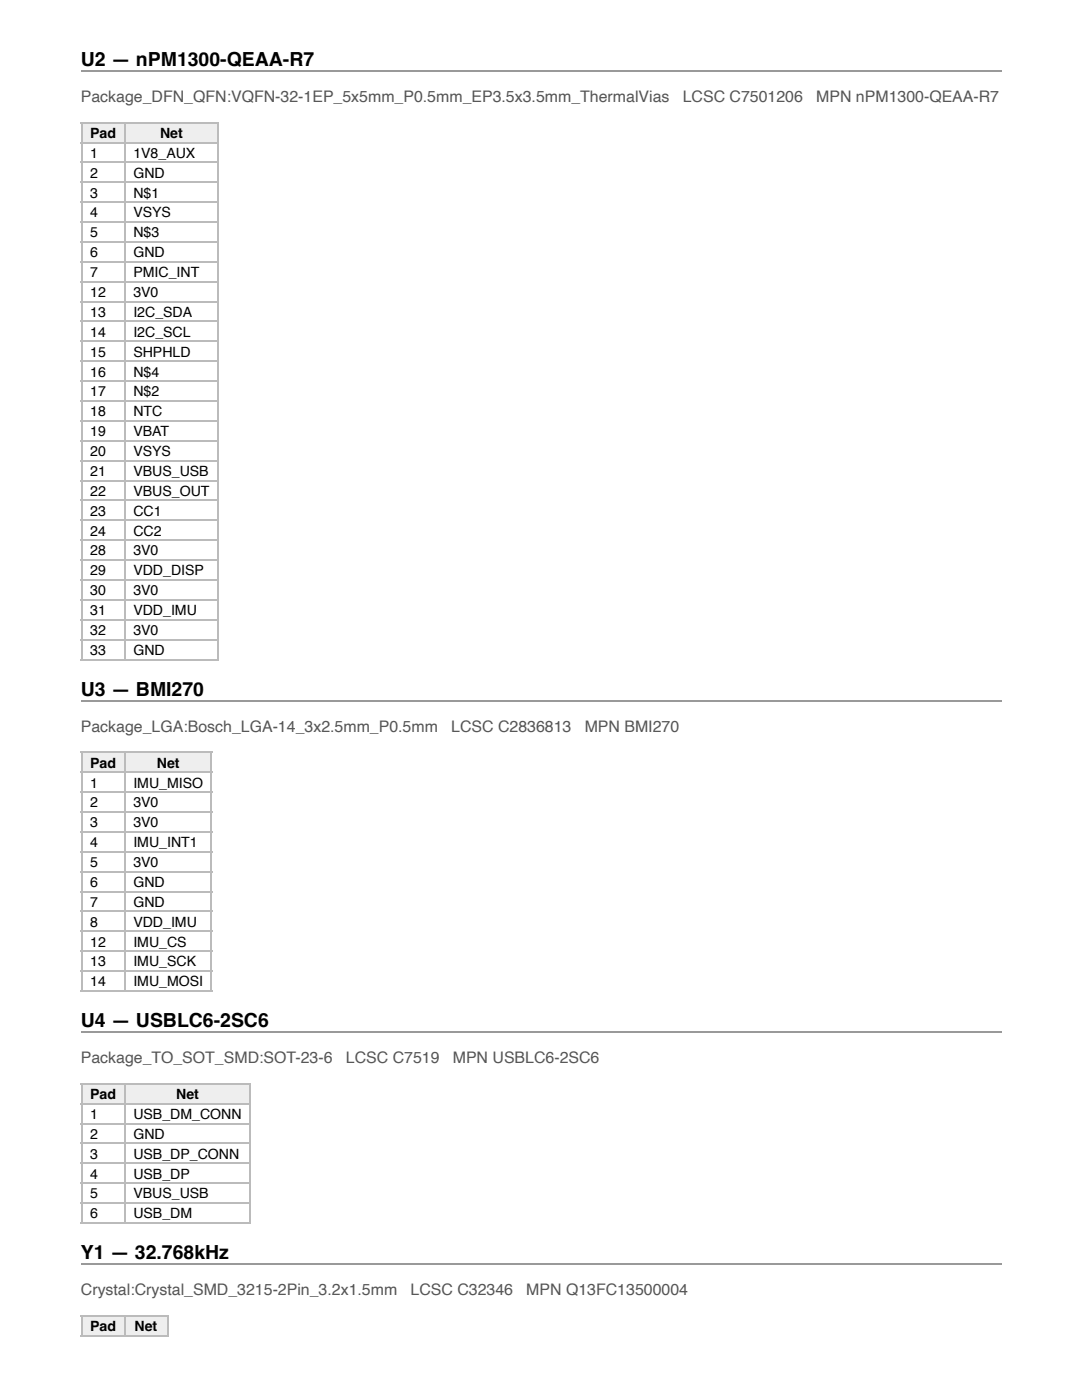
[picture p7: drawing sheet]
<svg xmlns="http://www.w3.org/2000/svg" width="216mm" height="279mm" viewBox="0 0 216 279" stroke-linecap="round" stroke-linejoin="round" font-family="sans-serif">
<defs><g id="words">
<g font-size="3.9">
<text x="16.1" y="13.2">U2 — nPM1300-QEAA-R7</text>
<text x="16.1" y="138.9">U3 — BMI270</text>
<text x="16.1" y="205.1">U4 — USBLC6-2SC6</text>
<text x="16.1" y="251.4">Y1 — 32.768kHz</text>
</g>
<g font-size="3.2" fill="#555">
<text x="16.1" y="20.4">Package_DFN_QFN:VQFN-32-1EP_5x5mm_P0.5mm_EP3.5x3.5mm_ThermalVias</text>
<text x="136.2" y="20.4">LCSC C7501206</text>
<text x="162.9" y="20.4">MPN nPM1300-QEAA-R7</text>
<text x="16.1" y="146">Package_LGA:Bosch_LGA-14_3x2.5mm_P0.5mm</text>
<text x="90" y="146">LCSC C2836813</text>
<text x="116.7" y="146">MPN BMI270</text>
<text x="16.1" y="212.2">Package_TO_SOT_SMD:SOT-23-6</text>
<text x="69" y="212.2">LCSC C7519</text>
<text x="90.3" y="212.2">MPN USBLC6-2SC6</text>
<text x="16.1" y="258.5">Crystal:Crystal_SMD_3215-2Pin_3.2x1.5mm</text>
<text x="81.9" y="258.5">LCSC C32346</text>
<text x="105" y="258.5">MPN Q13FC13500004</text>
</g>
<g font-size="2.8">
<text x="18" y="27.5">Pad</text>
<text x="31.9" y="27.5">Net</text>
<text x="18" y="31.5">1</text>
<text x="18" y="35.5">2</text>
<text x="26.6" y="31.5">1V8_AUX</text>
<text x="26.6" y="35.5">GND</text>
<text x="18" y="39.4">3</text>
<text x="26.6" y="39.4">N$1</text>
<text x="18" y="43.4">4</text>
<text x="18" y="47.4">5</text>
<text x="26.6" y="43.4">VSYS</text>
<text x="26.6" y="47.4">N$3</text>
<text x="18" y="51.3">6</text>
<text x="26.6" y="51.3">GND</text>
<text x="18" y="55.3">7</text>
<text x="18" y="59.3">12</text>
<text x="26.6" y="55.3">PMIC_INT</text>
<text x="26.6" y="59.3">3V0</text>
<text x="18" y="63.2">13</text>
<text x="26.6" y="63.2">I2C_SDA</text>
<text x="18" y="67.2">14</text>
<text x="18" y="71.2">15</text>
<text x="26.6" y="67.2">I2C_SCL</text>
<text x="26.6" y="71.2">SHPHLD</text>
<text x="18" y="75.1">16</text>
<text x="26.6" y="75.1">N$4</text>
<text x="18" y="79.1">17</text>
<text x="18" y="83.1">18</text>
<text x="26.6" y="79.1">N$2</text>
<text x="26.6" y="83.1">NTC</text>
<text x="18" y="87">19</text>
<text x="26.6" y="87">VBAT</text>
<text x="18" y="91">20</text>
<text x="18" y="95">21</text>
<text x="26.6" y="91">VSYS</text>
<text x="26.6" y="95">VBUS_USB</text>
<text x="18" y="99">22</text>
<text x="26.6" y="99">VBUS_OUT</text>
<text x="18" y="102.9">23</text>
<text x="18" y="106.9">24</text>
<text x="26.6" y="102.9">CC1</text>
<text x="26.6" y="106.9">CC2</text>
<text x="18" y="110.9">28</text>
<text x="26.6" y="110.9">3V0</text>
<text x="18" y="114.8">29</text>
<text x="18" y="118.8">30</text>
<text x="26.6" y="114.8">VDD_DISP</text>
<text x="26.6" y="118.8">3V0</text>
<text x="18" y="122.8">31</text>
<text x="26.6" y="122.8">VDD_IMU</text>
<text x="18" y="126.7">32</text>
<text x="18" y="130.7">33</text>
<text x="26.6" y="126.7">3V0</text>
<text x="26.6" y="130.7">GND</text>
<text x="18" y="153.2">Pad</text>
<text x="31.3" y="153.2">Net</text>
<text x="18" y="157.2">1</text>
<text x="18" y="161.1">2</text>
<text x="26.6" y="157.2">IMU_MISO</text>
<text x="26.6" y="161.1">3V0</text>
<text x="18" y="165.1">3</text>
<text x="26.6" y="165.1">3V0</text>
<text x="18" y="169.1">4</text>
<text x="18" y="173">5</text>
<text x="26.6" y="169.1">IMU_INT1</text>
<text x="26.6" y="173">3V0</text>
<text x="18" y="177">6</text>
<text x="26.6" y="177">GND</text>
<text x="18" y="181">7</text>
<text x="18" y="184.9">8</text>
<text x="26.6" y="181">GND</text>
<text x="26.6" y="184.9">VDD_IMU</text>
<text x="18" y="188.9">12</text>
<text x="26.6" y="188.9">IMU_CS</text>
<text x="18" y="192.9">13</text>
<text x="18" y="196.8">14</text>
<text x="26.6" y="192.9">IMU_SCK</text>
<text x="26.6" y="196.8">IMU_MOSI</text>
<text x="18" y="219.3">Pad</text>
<text x="35.1" y="219.3">Net</text>
<text x="18" y="223.3">1</text>
<text x="18" y="227.3">2</text>
<text x="26.6" y="223.3">USB_DM_CONN</text>
<text x="26.6" y="227.3">GND</text>
<text x="18" y="231.2">3</text>
<text x="26.6" y="231.2">USB_DP_CONN</text>
<text x="18" y="235.2">4</text>
<text x="18" y="239.2">5</text>
<text x="26.6" y="235.2">USB_DP</text>
<text x="26.6" y="239.2">VBUS_USB</text>
<text x="18" y="243.2">6</text>
<text x="26.6" y="243.2">USB_DM</text>
<text x="18" y="265.6">Pad</text>
<text x="26.8" y="265.6">Net</text>
</g>
</g></defs>
<path d="M16.1 14.2h183.7" fill="none" stroke="#999" stroke-width=".26"/>
<g fill="#eee">
<path d="M16.4 24.6h8.5v4h-8.5z"/>
<path d="M24.9 24.6h18.8v4h-18.8z"/>
</g>
<g fill="none" stroke="#bbb" stroke-width=".26">
<path d="M16.1 24.5h27.6M16.1 28.4h27.6M16.1 32.4h27.6M16.1 36.4h27.6M16.3 24.3v107.5M25 24.3v107.5M43.5 24.3v107.5M16.1 40.3h27.6M16.1 44.3h27.6M16.1 48.3h27.6M16.1 52.3h27.6M16.1 56.2h27.6"/>
<path d="M16.1 60.2h27.6M16.1 64.2h27.6M16.1 68.1h27.6M16.1 72.1h27.6M16.1 76.1h27.6M16.1 80h27.6M16.1 84h27.6M16.1 88h27.6M16.1 91.9h27.6M16.1 95.9h27.6M16.1 99.9h27.6M16.1 103.8h27.6"/>
<path d="M16.1 107.8h27.6M16.1 111.8h27.6M16.1 115.8h27.6M16.1 119.7h27.6M16.1 123.7h27.6M16.1 127.7h27.6M16.1 131.6h27.6"/>
</g>
<path d="M16.1 139.8h183.7" fill="none" stroke="#999" stroke-width=".26"/>
<g fill="#eee">
<path d="M16.4 150.3h8.5v4h-8.5z"/>
<path d="M24.9 150.3h17.4v4h-17.4z"/>
</g>
<g fill="none" stroke="#bbb" stroke-width=".26">
<path d="M16.1 150.2h26.2M16.1 154.1h26.2M16.1 158.1h26.2M16.3 150v47.9M25 150v47.9M42.2 150v47.9M16.1 162.1h26.2M16.1 166h26.2M16.1 170h26.2M16.1 174h26.2M16.1 177.9h26.2M16.1 181.9h26.2"/>
<path d="M16.1 185.9h26.2M16.1 189.8h26.2M16.1 193.8h26.2M16.1 197.8h26.2"/>
</g>
<path d="M16.1 206h183.7" fill="none" stroke="#999" stroke-width=".26"/>
<g fill="#eee">
<path d="M16.4 216.4h8.5v4h-8.5z"/>
<path d="M24.9 216.4h25.1v4h-25.1z"/>
</g>
<path d="M16.1 216.3h33.9M16.3 216.2v28M25 216.2v28M49.9 216.2v28M16.1 220.3h33.9M16.1 224.2h33.9M16.1 228.2h33.9M16.1 232.2h33.9M16.1 236.1h33.9M16.1 240.1h33.9M16.1 244.1h33.9" fill="none" stroke="#bbb" stroke-width=".26"/>
<path d="M16.1 252.3h183.7" fill="none" stroke="#999" stroke-width=".26"/>
<g fill="#eee">
<path d="M16.4 262.7h8.5v4h-8.5z"/>
<path d="M24.9 262.7h8.4v4h-8.4z"/>
</g>
<path d="M16.1 262.6h17.5M16.1 266.6h17.5M16.3 262.5v4.2M25 262.5v4.2M33.5 262.5v4.2" fill="none" stroke="#bbb" stroke-width=".26"/>
<use href="#words"/>
</svg>
